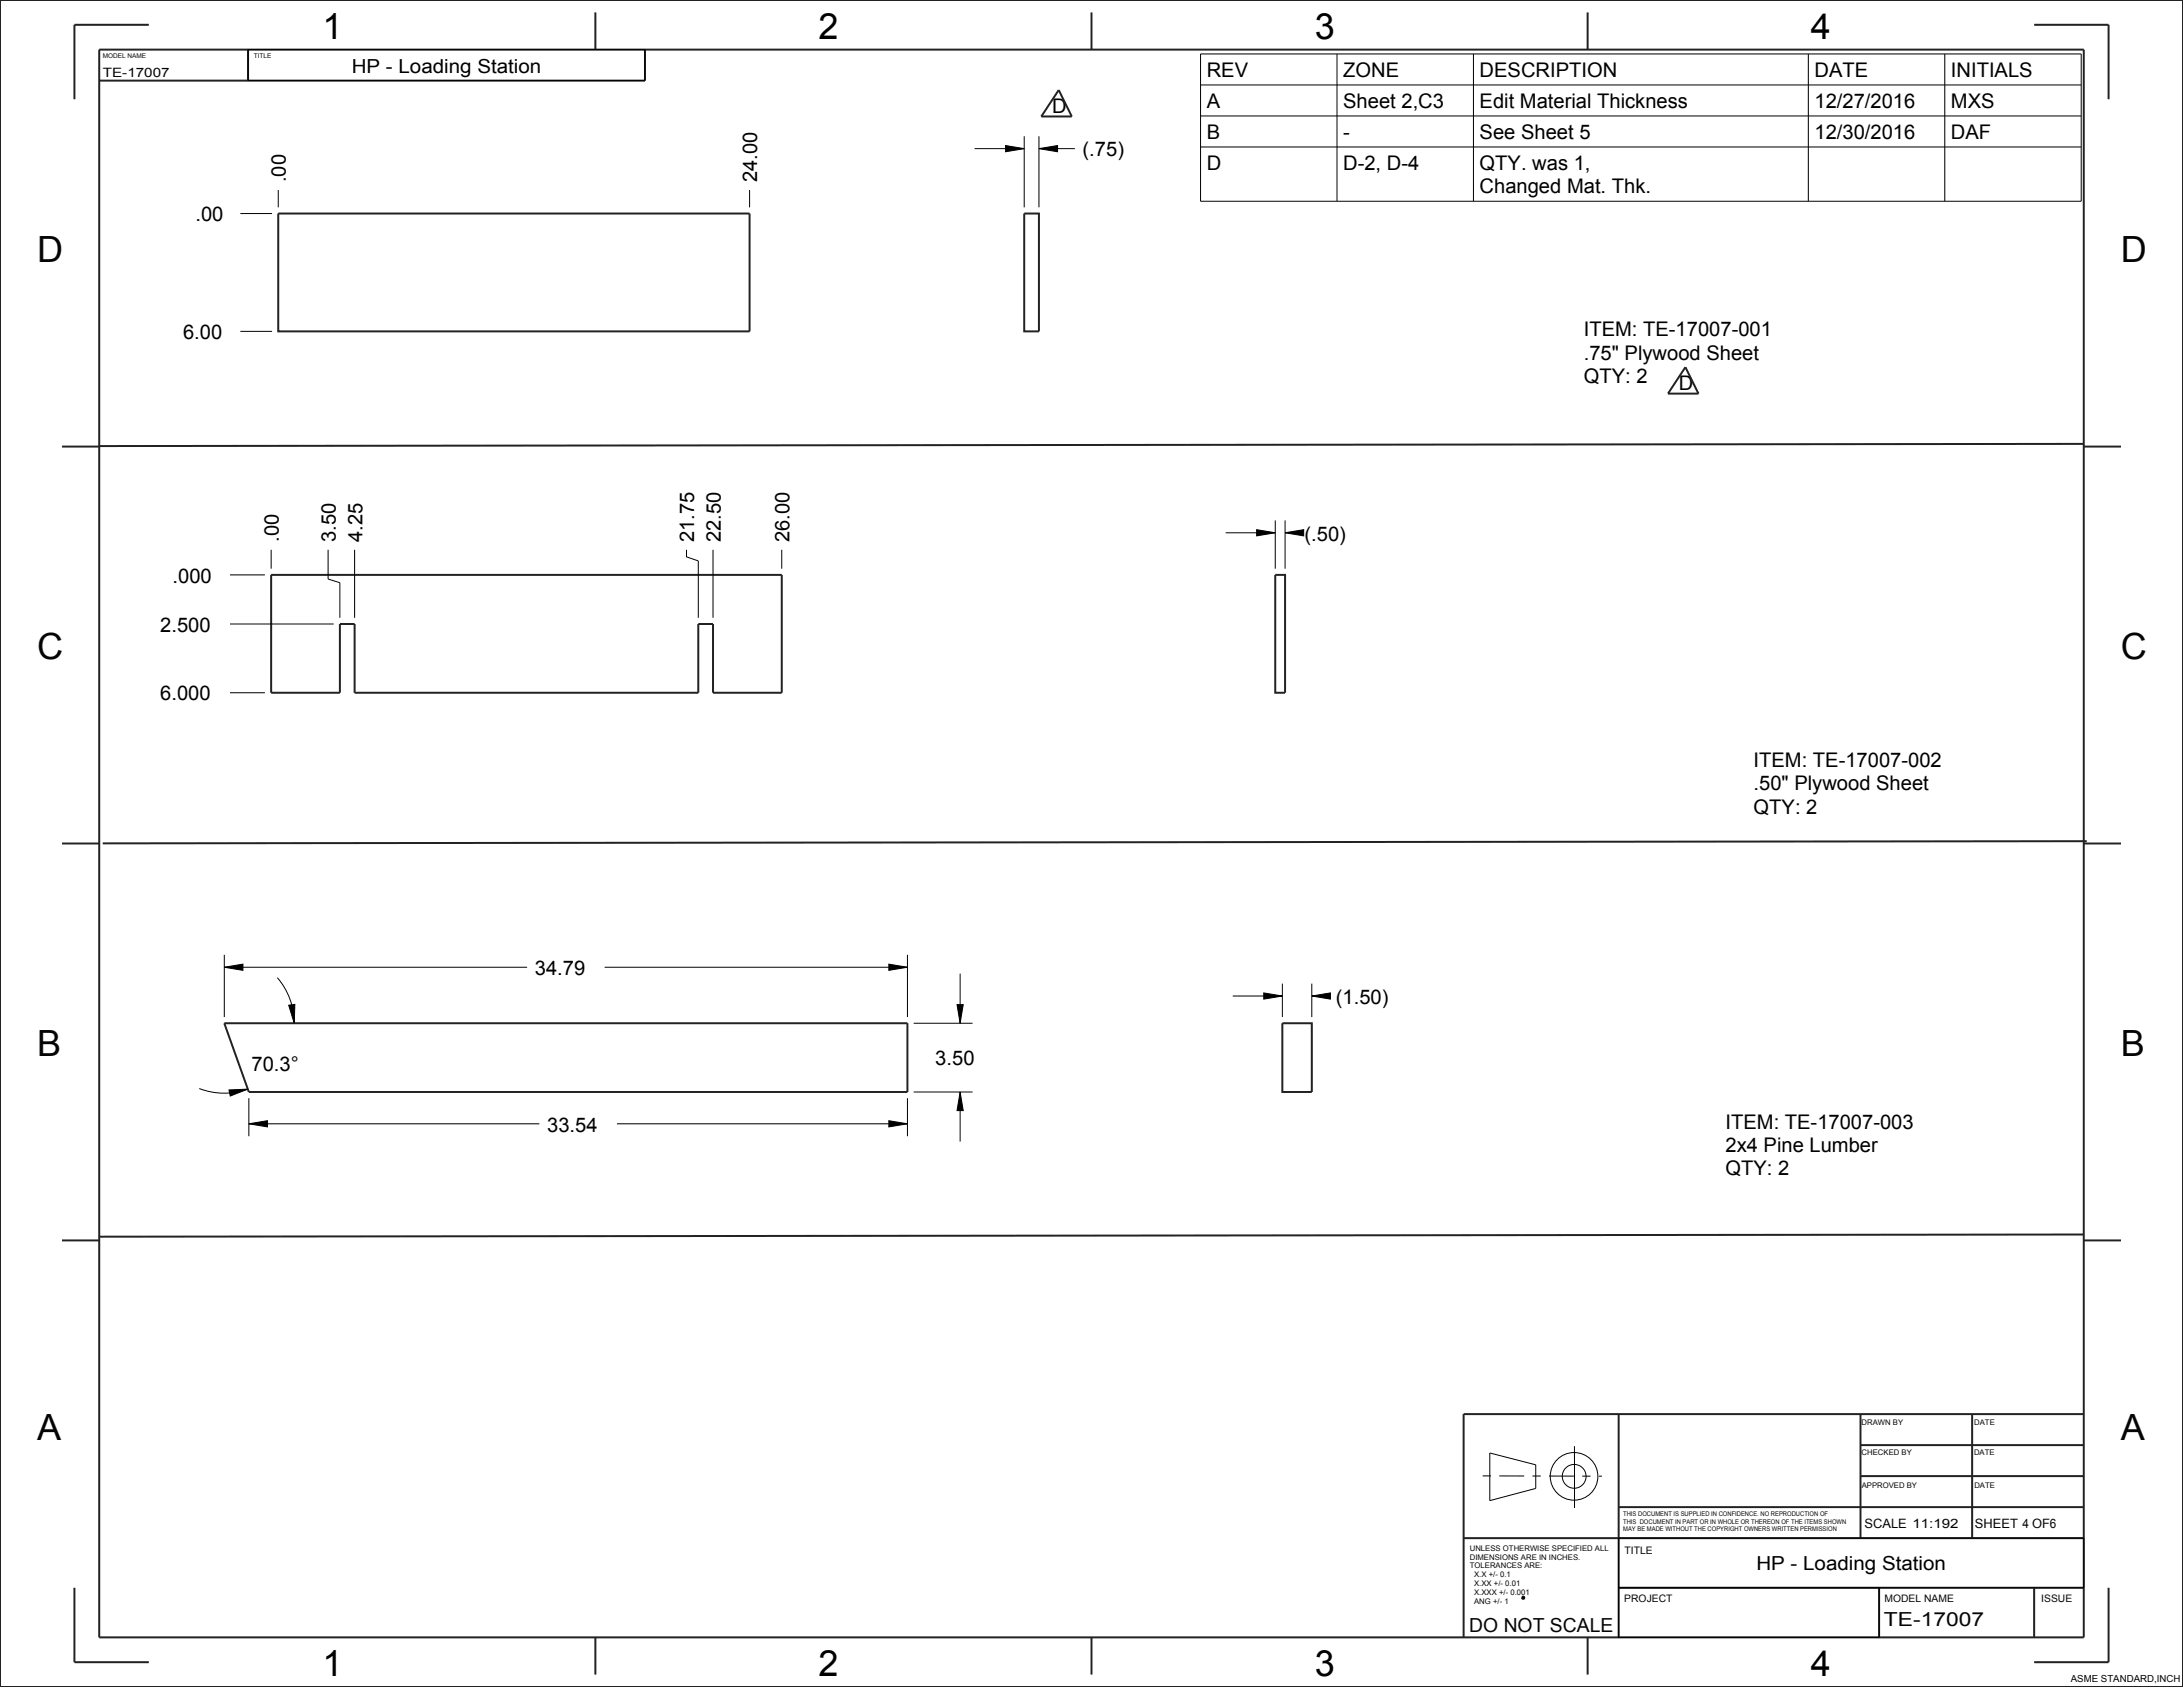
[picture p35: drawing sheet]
<svg xmlns="http://www.w3.org/2000/svg" width="559mm" height="432mm" viewBox="0 0 559 432" stroke-linecap="round" stroke-linejoin="round" font-family="sans-serif">
<defs><g id="words">
<g font-size="9.2">
<text x="82.5" y="9.9">1</text>
<text x="209.5" y="9.9">2</text>
<text x="336.5" y="9.9">3</text>
<text x="463.5" y="9.9">4</text>
<text x="82.5" y="429">1</text>
<text x="209.5" y="429">2</text>
<text x="336.5" y="429">3</text>
<text x="463.5" y="429">4</text>
</g>
<g font-size="9.2" fill="#060606">
<text x="9.5" y="67.1">D</text>
<text x="542.9" y="67.1">D</text>
<text x="9.5" y="168.7">C</text>
<text x="542.9" y="168.7">C</text>
<text x="9.5" y="270.3">B</text>
<text x="542.9" y="270.3">B</text>
<text x="9.5" y="368.7">A</text>
<text x="542.9" y="368.7">A</text>
</g>
<g font-size="5.2">
<text x="308.9" y="19.8">REV</text>
<text x="343.8" y="19.8">ZONE</text>
<text x="378.8" y="19.8">DESCRIPTION</text>
<text x="464.5" y="19.8">DATE</text>
<text x="499.4" y="19.8">INITIALS</text>
<text x="269.3" y="29">D</text>
<text x="308.9" y="27.7">A</text>
<text x="343.8" y="27.7">Sheet 2,C3</text>
<text x="378.8" y="27.7">Edit Material Thickness</text>
<text x="464.5" y="27.7">12/27/2016</text>
<text x="499.4" y="27.7">MXS</text>
<text x="308.9" y="35.6">B</text>
<text x="343.8" y="35.6">-</text>
<text x="378.8" y="35.6">See Sheet 5</text>
<text x="464.5" y="35.6">12/30/2016</text>
<text x="499.4" y="35.6">DAF</text>
<text x="277.1" y="40">(.75)</text>
<text x="73.2" y="46.7" transform="rotate(-90 73.2 46.7)">.00</text>
<text x="193.9" y="46.7" transform="rotate(-90 193.9 46.7)">24.00</text>
<text x="308.9" y="43.6">D</text>
<text x="343.8" y="43.6">D-2, D-4</text>
<text x="378.7" y="43.6">QTY. was 1,</text>
<text x="378.7" y="49.5">Changed Mat. Thk.</text>
<text x="50" y="56.6">.00</text>
<text x="46.8" y="86.8">6.00</text>
<text x="405.4" y="86.1">ITEM: TE-17007-001</text>
<text x="405.4" y="92.1">.75&quot; Plywood Sheet</text>
<text x="405.4" y="98">QTY: 2</text>
<text x="429.8" y="100">D</text>
<text x="71.4" y="138.7" transform="rotate(-90 71.4 138.7)">.00</text>
<text x="86" y="138.7" transform="rotate(-90 86 138.7)">3.50</text>
<text x="92.8" y="138.7" transform="rotate(-90 92.8 138.7)">4.25</text>
<text x="177.7" y="138.7" transform="rotate(-90 177.7 138.7)">21.75</text>
<text x="184.5" y="138.7" transform="rotate(-90 184.5 138.7)">22.50</text>
<text x="202.1" y="138.7" transform="rotate(-90 202.1 138.7)">26.00</text>
<text x="333.9" y="138.4">(.50)</text>
<text x="44.2" y="149.1">.000</text>
<text x="41" y="161.7">2.500</text>
<text x="41" y="179.3">6.000</text>
<text x="448.9" y="196.4">ITEM: TE-17007-002</text>
<text x="448.9" y="202.3">.50&quot; Plywood Sheet</text>
<text x="448.9" y="208.3">QTY: 2</text>
<text x="136.9" y="249.6">34.79</text>
<text x="341.9" y="256.9">(1.50)</text>
<text x="64.4" y="274.2">70.3°</text>
<text x="239.4" y="272.7">3.50</text>
<text x="140.1" y="289.6">33.54</text>
<text x="441.7" y="288.9">ITEM: TE-17007-003</text>
<text x="441.7" y="294.8">2x4 Pine Lumber</text>
<text x="441.7" y="300.8">QTY: 2</text>
</g>
<g font-size="5">
<text x="90" y="18.6">HP - Loading Station</text>
<text x="449.6" y="402">HP - Loading Station</text>
</g>
<g font-size="5" fill="#060606">
<text x="376.1" y="417.6">DO NOT SCALE</text>
<text x="482.2" y="416.2">TE-17007</text>
</g>
<g font-size="3.3" fill="#060606">
<text x="26.3" y="19.8">TE-17007</text>
<text x="477.3" y="391">SCALE 11:192</text>
<text x="505.6" y="391.1">SHEET 4 OF6</text>
</g>
<g font-size="2.6" fill="#060606">
<text x="415.9" y="397.9">TITLE</text>
<text x="415.8" y="410.1">PROJECT</text>
<text x="482.4" y="410">MODEL NAME</text>
<text x="522.5" y="410.1">ISSUE</text>
</g>
<text font-size="2.5" x="530.1" y="430.5">ASME STANDARD,INCH</text>
<g font-size="2" fill="#060606">
<text x="476.5" y="364.7">DRAWN BY</text>
<text x="505.4" y="364.7">DATE</text>
<text x="476.5" y="372.5">CHECKED BY</text>
<text x="505.3" y="372.5">DATE</text>
<text x="476.6" y="380.8">APPROVED BY</text>
<text x="505.4" y="380.8">DATE</text>
<text x="376.2" y="396.9">UNLESS OTHERWISE SPECIFIED ALL</text>
<text x="376.2" y="399.2">DIMENSIONS ARE IN INCHES.</text>
<text x="376.2" y="401.5">TOLERANCES ARE:</text>
<text x="377.3" y="403.8">X.X +/- 0.1</text>
<text x="377.3" y="406">X.XX +/- 0.01</text>
<text x="377.3" y="408.3">X.XXX +/- 0.001</text>
<text x="377.3" y="410.6">ANG +/- 1</text>
</g>
<g font-size="1.7" fill="#060606">
<text x="26.3" y="14.9">MODEL NAME</text>
<text x="65" y="14.8">TITLE</text>
<text x="415.5" y="388.1">THIS DOCUMENT IS SUPPLIED IN CONFIDENCE. NO REPRODUCTION OF</text>
<text x="415.5" y="390">THIS DOCUMENT IN PART OR IN WHOLE OR THEREON OF THE ITEMS SHOWN</text>
<text x="415.5" y="391.9">MAY BE MADE WITHOUT THE COPYRIGHT OWNERS WRITTEN PERMISSION</text>
</g>
</g></defs>
<path d="M389.8 408.7l.4 .1-.2 .4-.4-.1z" fill="none" stroke="#060606" stroke-width=".51"/>
<g fill="#000">
<path d="M257.4 37.3l4.8 .7-4.8 .8zM265.9 38l4.8-.7v1.5zM321.7 135.6l4.7 .8-4.7 .8zM329 136.4l4.7-.8v1.6zM57.4 247.6l4.8-.8v1.6zM227.5 246.8l4.8 .8-4.8 .8zM323.5 254.1l4.8 .8-4.8 .8zM335.8 254.9l4.8-.8v1.6zM58.6 279l4.8-.2-4.5 1.7zM73.9 257.3l1.6-.2-.2 4.8zM245.8 279.5l.8 4.8h-1.6zM245 257.1h1.6l-.8 4.8z"/>
<path d="M63.7 287.6l4.8-.7v1.5zM227.5 286.9l4.8 .7-4.8 .8z"/>
</g>
<g fill="none" stroke="#000" stroke-width=".26">
<path d="M63.5 12.7h101.6v7.9h-101.6zM307.3 13.8h225.4v37.7h-225.4zM342.2 13.8v37.7M377.2 13.8v37.7M462.9 13.8v37.7M497.8 13.8v37.7M249.5 38h12.7M257.4 37.3l4.8 .7-4.8 .8zM262.2 34.9v18.2M265.9 38l4.8-.7v1.5zM265.9 34.9v18.2M265.9 38h9.2"/>
<path d="M307.3 21.7h225.4M307.3 29.7h225.4M307.3 37.6h225.4M61.5 54.7h8.1M71.2 48.6v4.5M191.9 48.6v4.5M61.5 84.8h8.1M313.7 136.4h12.7M321.7 135.6l4.7 .8-4.7 .8zM326.4 133.2v12.4M329 136.4l4.7-.8v1.6zM329 133.2v12.4"/>
<path d="M329 136.4h2.9M58.9 147.1h8.9M58.9 159.7h26.5M69.4 140.7v4.9M84 140.7v7.5l3 1v8.9M90.8 140.7v17.4M175.7 140.7v1.8l3 1.1v14.5M182.5 140.7v17.4M200.1 140.7v4.9M58.9 177.3h8.9M57.4 247.6l4.8-.8v1.6zM57.4 244.4v15.9"/>
<path d="M57.4 247.6h77.5M71 250.2a17.9 17.9 0 0 1 4.3 11.7M73.9 257.3l1.6-.2-.2 4.8zM154.8 247.6h77.5M227.5 246.8l4.8 .8-4.8 .8zM232.3 244.4v15.9M245 257.1h1.6l-.8 4.8zM245.8 249.2v12.7M315.6 254.9h12.7M323.5 254.1l4.8 .8-4.8 .8zM328.3 251.8v8.5M335.8 254.9l4.8-.8v1.6z"/>
<path d="M335.8 251.8v8.5M335.8 254.9h4.2M51 278.6a17.9 17.9 0 0 0 12.4 .2M58.6 279l4.8-.2-4.5 1.7zM233.9 279.5h15M233.9 261.9h15M245.8 279.5l.8 4.8h-1.6zM245.8 279.5v12.7M63.7 287.6l4.8-.7v1.5zM63.7 281.1v9.7M63.7 287.6h74.4M157.9 287.6h74.4"/>
<path d="M227.5 286.9l4.8 .7-4.8 .8zM232.3 281.1v9.7M381.4 371.9l11.7 3v6.1l-11.7 3.1zM403 370.2v15.8M414.3 393.7h119.1v12.7h-119.1zM414.3 406.4h66.7v12.7h-66.7z"/>
<circle cx="402.9" cy="377.9" r="6.1"/>
<circle cx="403" cy="377.9" r="3"/>
</g>
<path d="M379.5 377.8h30.6" fill="none" stroke="#000" stroke-width=".26" stroke-dasharray="2.1 2.1 6.4 2.1" stroke-linecap="butt"/>
<g fill="none" stroke="#222" stroke-width=".51">
<path d="M0 0h558.8v431.8h-558.8zM25.4 12.7h508v406.4h-508zM38.1 6.3h-19.1v19.1M63.5 12.7v7.9M152.4 3.2v9.5M165.1 12.7v7.9h-139.7M279.4 3.2v9.5M406.4 3.2v9.5M520.7 6.3h19.1v19.1M271 23l3.4 6.8h-7.8zM71.2 54.7h120.7v30.1h-120.7zM262.2 54.7h3.7v30.1h-3.7z"/>
<path d="M431.4 94l3.4 6.7h-7.8zM15.9 114.3h9.5M533.4 113.6l-507.9 .6M533.4 114.3h9.5M69.4 147.1h130.7v30.2h-17.6v-17.6h-3.8v17.6h-87.9v-17.6h-3.8v17.6h-17.6zM326.4 147.1h2.6v30.2h-2.6zM15.9 215.9h9.5M533.4 215.9h9.5M534.2 215.3l-507.9 .6M57.4 261.9h174.9v17.6h-168.6zM328.3 261.9h7.5v17.6h-7.5zM15.9 317.5h9.5"/>
<path d="M533.4 317.5h9.5M533.4 316l-507.8 .5M414.3 361.9v57.2M476.3 377.8h57.1M476.3 369.9h57.1M476.3 361.9v31.8M504.8 361.9v31.8M533.4 361.9h-158.7v57.2M374.7 393.7h158.7M414.3 385.8h119.1M19 406.4v19h19.1M152.4 419.1v9.5"/>
<path d="M279.4 419.1v9.5M406.4 419.1v9.5M414.3 406.4h119.1M481 406.4v12.7M520.7 406.4v12.7M539.8 406.4v19h-19.1"/>
</g>
<use href="#words"/>
</svg>
